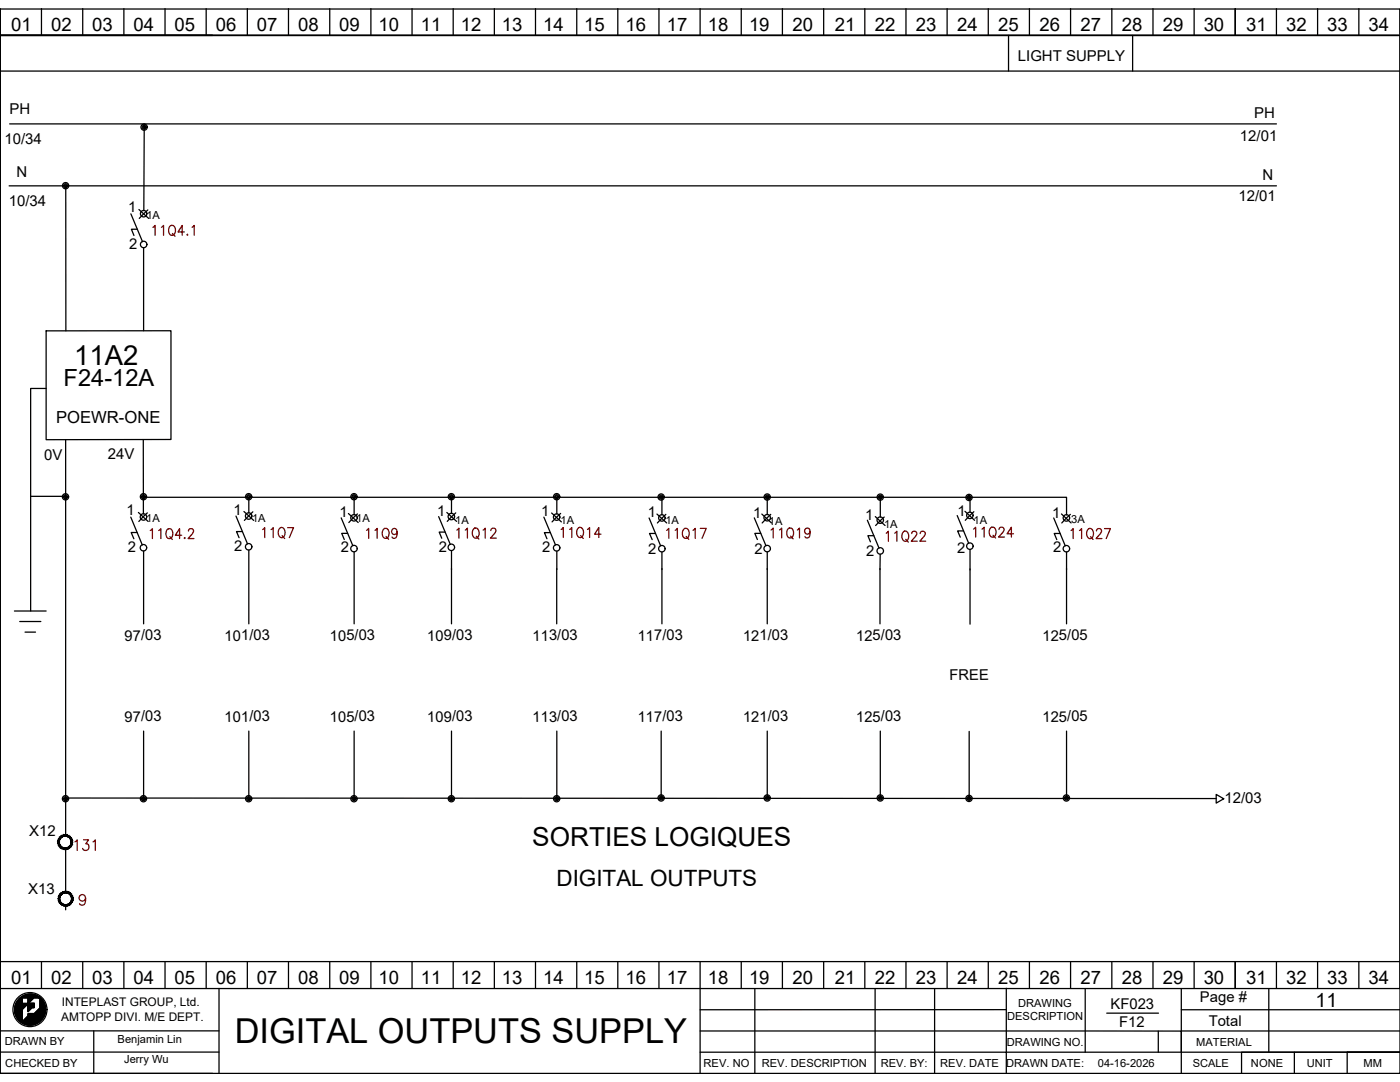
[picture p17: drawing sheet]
<svg xmlns="http://www.w3.org/2000/svg" width="279mm" height="216mm" viewBox="0 0 279 216" stroke-linecap="round" stroke-linejoin="round" font-family="sans-serif">
<defs><g id="words">
<text font-size="6.9" x="46.9" y="208.1">DIGITAL OUTPUTS SUPPLY</text>
<text font-size="5.5" x="14.8" y="72.8">11A2</text>
<text font-size="5.2" x="106.2" y="168.7">SORTIES LOGIQUES</text>
<text font-size="4.7" x="12.7" y="77">F24-12A</text>
<text font-size="4.5" x="111.1" y="176.7">DIGITAL OUTPUTS</text>
<text font-size="3.9" x="262.5" y="200.9">11</text>
<g font-size="3.7">
<text x="2.2" y="6.2">01</text>
<text x="10.2" y="6.2">02</text>
<text x="18.4" y="6.2">03</text>
<text x="26.6" y="6.2">04</text>
<text x="34.8" y="6.2">05</text>
<text x="43.1" y="6.2">06</text>
<text x="51.3" y="6.2">07</text>
<text x="59.5" y="6.2">08</text>
<text x="67.7" y="6.2">09</text>
<text x="75.5" y="6.2">10</text>
<text x="84" y="6.2">11</text>
<text x="92" y="6.2">12</text>
<text x="100.2" y="6.2">13</text>
<text x="108.4" y="6.2">14</text>
<text x="116.6" y="6.2">15</text>
<text x="124.8" y="6.2">16</text>
<text x="133.1" y="6.2">17</text>
<text x="141.3" y="6.2">18</text>
<text x="149.5" y="6.2">19</text>
<text x="158.1" y="6.2">20</text>
<text x="166.6" y="6.2">21</text>
<text x="174.6" y="6.2">22</text>
<text x="182.8" y="6.2">23</text>
<text x="191" y="6.2">24</text>
<text x="199.2" y="6.2">25</text>
<text x="207.4" y="6.2">26</text>
<text x="215.6" y="6.2">27</text>
<text x="223.9" y="6.2">28</text>
<text x="232.1" y="6.2">29</text>
<text x="240.2" y="6.2">30</text>
<text x="248.7" y="6.2">31</text>
<text x="256.7" y="6.2">32</text>
<text x="264.9" y="6.2">33</text>
<text x="273.1" y="6.2">34</text>
<text x="2.2" y="196.4">01</text>
<text x="10.2" y="196.4">02</text>
<text x="18.4" y="196.4">03</text>
<text x="26.6" y="196.4">04</text>
<text x="34.8" y="196.4">05</text>
<text x="43.1" y="196.4">06</text>
<text x="51.3" y="196.4">07</text>
<text x="59.5" y="196.4">08</text>
<text x="67.7" y="196.4">09</text>
<text x="75.5" y="196.4">10</text>
<text x="84" y="196.4">11</text>
<text x="92" y="196.4">12</text>
<text x="100.2" y="196.4">13</text>
<text x="108.4" y="196.4">14</text>
<text x="116.6" y="196.4">15</text>
<text x="124.8" y="196.4">16</text>
<text x="133.1" y="196.4">17</text>
<text x="141.3" y="196.4">18</text>
<text x="149.5" y="196.4">19</text>
<text x="158.1" y="196.4">20</text>
<text x="166.6" y="196.4">21</text>
<text x="174.6" y="196.4">22</text>
<text x="182.8" y="196.4">23</text>
<text x="191" y="196.4">24</text>
<text x="199.2" y="196.4">25</text>
<text x="207.4" y="196.4">26</text>
<text x="215.6" y="196.4">27</text>
<text x="223.9" y="196.4">28</text>
<text x="232.1" y="196.4">29</text>
<text x="240.2" y="196.4">30</text>
<text x="248.7" y="196.4">31</text>
<text x="256.7" y="196.4">32</text>
<text x="264.9" y="196.4">33</text>
<text x="273.1" y="196.4">34</text>
</g>
<text font-size="3.3" x="11.2" y="84.3">POEWR-ONE</text>
<g font-size="3">
<text x="203.1" y="12.3">LIGHT SUPPLY</text>
<text x="1.9" y="22.6">PH</text>
<text x="250.3" y="23.6">PH</text>
<text x=".9" y="28.7">10/34</text>
<text x="247.5" y="28.2">12/01</text>
<text x="3.3" y="35.3">N</text>
<text x="251.9" y="35.8">N</text>
<text x="1.7" y="41.2">10/34</text>
<text x="247.2" y="40">12/01</text>
<text x="25.5" y="42.3">1</text>
<text x="25.8" y="49.7">2</text>
<text x="8.8" y="91.7">0V</text>
<text x="21.5" y="91.6">24V</text>
<text x="25.3" y="102.8">1</text>
<text x="46.6" y="102.8">1</text>
<text x="67.8" y="103.1">1</text>
<text x="87.2" y="103.1">1</text>
<text x="108" y="103">1</text>
<text x="129.3" y="103.2">1</text>
<text x="150.3" y="103.3">1</text>
<text x="172.6" y="103.7">1</text>
<text x="191.1" y="103">1</text>
<text x="210" y="103.4">1</text>
<text x="25.5" y="110.2">2</text>
<text x="46.7" y="109.9">2</text>
<text x="68" y="110.2">2</text>
<text x="87.6" y="110">2</text>
<text x="108.2" y="110.2">2</text>
<text x="129.3" y="110.5">2</text>
<text x="150.6" y="110.5">2</text>
<text x="172.9" y="111">2</text>
<text x="191" y="110.3">2</text>
<text x="210.2" y="110.2">2</text>
<text x="24.8" y="127.8" transform="rotate(-1 24.8 127.8)">97/03</text>
<text x="44.8" y="127.8" transform="rotate(-1 44.8 127.8)">101/03</text>
<text x="65.8" y="127.8" transform="rotate(-1 65.8 127.8)">105/03</text>
<text x="85.3" y="127.8" transform="rotate(-1 85.3 127.8)">109/03</text>
<text x="106.3" y="127.8" transform="rotate(-1 106.3 127.8)">113/03</text>
<text x="127.3" y="127.8" transform="rotate(-1 127.3 127.8)">117/03</text>
<text x="148.3" y="127.8" transform="rotate(-1 148.3 127.8)">121/03</text>
<text x="170.9" y="127.8" transform="rotate(-1 170.9 127.8)">125/03</text>
<text x="208" y="127.8" transform="rotate(-1 208 127.8)">125/05</text>
<text x="189.5" y="135.8" transform="rotate(-1 189.5 135.8)">FREE</text>
<text x="24.8" y="144" transform="rotate(-1 24.8 144)">97/03</text>
<text x="44.8" y="144" transform="rotate(-1 44.8 144)">101/03</text>
<text x="65.8" y="144" transform="rotate(-1 65.8 144)">105/03</text>
<text x="85.3" y="144" transform="rotate(-1 85.3 144)">109/03</text>
<text x="106.3" y="144" transform="rotate(-1 106.3 144)">113/03</text>
<text x="127.3" y="144" transform="rotate(-1 127.3 144)">117/03</text>
<text x="148.3" y="144" transform="rotate(-1 148.3 144)">121/03</text>
<text x="170.9" y="144" transform="rotate(-1 170.9 144)">125/03</text>
<text x="208" y="144" transform="rotate(-1 208 144)">125/05</text>
<text x="244.3" y="160.1">12/03</text>
<text x="5.8" y="166.8">X12</text>
<text x="5.6" y="178.4">X13</text>
<text x="221.6" y="201.4">KF023</text>
<text x="239.5" y="199.9">Page #</text>
<text x="223.4" y="205">F12</text>
<text x="241.2" y="204.7">Total</text>
</g>
<g font-size="2.4">
<text x="12.2" y="203.7">AMTOPP DIVI. M/E DEPT.</text>
<text x="12.3" y="200.7">INTEPLAST GROUP, Ltd.</text>
</g>
<g font-size="2.2">
<text x="29.2" y="43.7">1A</text>
<text x="29.2" y="104.2">1A</text>
<text x="50.3" y="104.1">1A</text>
<text x="71.1" y="104.2">1A</text>
<text x="90.8" y="104.6">1A</text>
<text x="111.9" y="104.6">1A</text>
<text x="132.8" y="104.5">1A</text>
<text x="153.5" y="104.7">1A</text>
<text x="176.4" y="105.3">1A</text>
<text x="194.3" y="104.6">1A</text>
<text x="213.8" y="104.5">3A</text>
<text x="201" y="203.6">DESCRIPTION</text>
<text x="203.2" y="201">DRAWING</text>
<text x=".9" y="208.6">DRAWN BY</text>
<text x="23.5" y="208.1">Benjamin Lin</text>
<text x="200.9" y="208.6">DRAWING NO.</text>
<text x="238.7" y="208.6">MATERIAL</text>
<text x="1.1" y="212.9">CHECKED BY</text>
<text x="24.8" y="212.2">Jerry Wu</text>
<text x="140.4" y="212.9">REV. NO</text>
<text x="152" y="212.9">REV. DESCRIPTION</text>
<text x="175.8" y="212.9">REV. BY:</text>
<text x="187.6" y="212.9">REV. DATE DRAWN DATE:</text>
<text x="219.1" y="212.9">04-16-2026</text>
<text x="238" y="212.9">SCALE</text>
<text x="249.7" y="212.9">NONE</text>
<text x="260.8" y="212.9">UNIT</text>
<text x="272.1" y="212.9">MM</text>
</g>
</g></defs>
<g fill="none" stroke="#000" stroke-width=".25">
<path d="M.1 1.8h279.3v212.4h-279.3zM.1 7v-5.2v190.2v-4.3M.1 14.2h279.3M8.3 1.7v5.4M16.5 1.7v5.4M24.7 1.7v5.4M32.9 1.7v5.4M41.1 1.7v5.4M42.4 7.1h-42.3h279.3M49.4 1.7v5.4M57.6 1.7v5.4M65.8 1.7v5.4"/>
<path d="M74 1.7v5.4M82.2 1.7v5.4M90.4 1.7v5.4M98.7 1.7v5.4M106.9 1.7v5.4M115.1 1.7v5.4M123.3 1.7v5.4M131.5 1.7v5.4M139.7 1.7v5.4M147.9 1.7v5.4M156.1 1.7v5.4M164.4 1.7v5.4"/>
<path d="M172.6 1.7v5.4M180.8 1.7v5.4M189 1.7v5.4M197.2 1.7v5.4M201.3 7.1v7.1M205.4 1.7v5.4M213.7 1.7v5.4M221.9 1.7v5.4M226 7.1v7.1M230.1 1.7v5.4M238.3 1.7v5.4M246.5 7.1v-5.4v5.4"/>
<path d="M254.7 1.7v5.4M263 1.7v5.4M271.2 1.7v5.4M279.4 1.8v195.5h-279.3v-5.3M1.8 37.1h252.9M1.9 24.7h252.8M13.1 37.1v28.9M28.8 24.7l-.1 17.3M26.1 42.7l2.3 5.5M27.4 45.7h-1.2l.5 1.3M27.7 41.8l2 1.8M28.7 49.4v16.6"/>
<path d="M29.5 41.9l-1.7 1.7M9.2 66h24.9v21.7h-24.9zM9.2 77.5h-3.1v44.4M6.1 99h7M13.1 87.7v79M28.6 87.7v14.9M28.6 99.2h184.3v3.5M49.7 99.3v3.1M70.7 99.3v3.4M90.1 99.3v3.2M111.1 99.3v3.3M132.1 99.3v3.4"/>
<path d="M153.1 99.3v3.4M175.7 99.3v3.9M193.6 99.3v2.9M26.1 103.2l2.3 5.6M27.4 106.3h-1.2l.5 1.2M27.6 102.3l2 1.8M28.7 110v14.5M29.4 102.3l-1.7 1.8M47.1 103l2.3 5.5M48.4 106.1h-1.2l.5 1.2M48.7 102.1l1.9 1.7M49.7 109.8v14.7"/>
<path d="M50.5 102.1l-1.7 1.7M68.1 103.3l2.3 5.6M69.4 106.4h-1.2l.5 1.3M69.5 102.5l2 1.8M70.7 110.1v14.4M71.3 102.6l-1.7 1.7M87.5 103.1l2.4 5.5M88.8 106.2h-1.1l.5 1.2M89.2 102.3l1.9 1.7M90.1 109.9v14.6M91 102.3l-1.7 1.7M108.5 103.2l2.4 5.6"/>
<path d="M109.8 106.3h-1.2l.6 1.2M110.1 102.4l1.9 1.7M111.1 110v14.5M111.9 102.4l-1.7 1.7M129.5 103.4l2.3 5.5M130.8 106.4h-1.2l.6 1.3M131.1 102.6l2 1.8M132.1 110.2v14.3M132.9 102.6l-1.7 1.8M150.5 103.3l2.4 5.6M151.8 106.4h-1.2l.6 1.3M152 102.6l2 1.8"/>
<path d="M153.1 110.1v14.4M153.8 102.6l-1.7 1.8M173.1 103.8l2.3 5.6M174.4 106.9h-1.2l.5 1.2M174.7 103.1l1.9 1.8M175.6 113.5v11M175.7 110.6l-.1 3M176.5 103.2l-1.7 1.7M191 102.9l2.3 5.5M192.3 105.9h-1.2l.5 1.3M192.6 102l1.9 1.8M193.6 109.6v14.9"/>
<path d="M194.4 102.1l-1.8 1.7M210.3 103.4l2.3 5.5M211.6 106.4h-1.2l.5 1.3M211.8 102.6l2 1.8M212.9 110.2v14.3M213.6 102.6l-1.7 1.8M2.9 121.9h6.3M3.9 124h4.2M5 126.1h2.1M13.1 159.2l229.6 .1M28.7 145.9v13.3M49.7 145.9v13.5"/>
<path d="M70.7 145.9v13.5M90.1 145.9v13.5M111.1 145.9v13.5M132 145.9v13.3M153.1 145.9v13.3M175.7 145.9v13.3M193.4 145.9v13.4M212.9 145.9v13.3M242.7 158.5l1.5 .9-1.5 .9zM13.1 169.3v8.7M.1 192v5.2M.1 191.9h279.3"/>
<path d="M4.3 198.9l-.9 .8M4.3 198.9h1.3v1.3h-1.3zM4.4 199.2l-1.4 1.4M4.4 199.2l-1.4 1.5M4.4 199.3l-1.4 1.5M4.4 199.4l-1.5 1.5M4.4 199.5l-1.5 1.5M4.4 199.5l-1.5 1.6M4.4 199.6l-1.5 1.5M4.4 199.7l-1.5 1.5M4.4 199.7l-1.5 1.6M4.4 199.8l-1.5 1.6"/>
<path d="M4.4 199.9l-1.5 1.5M4.4 199.9l-1.5 1.6M4.5 198.8l-1.2 1.1M4.7 198.6l-1.5 1.6M4.9 198.6l-1.8 1.7M5.1 198.5l-2.1 2M5.2 198.5l-.7 .6M5.3 198.4l-.7 .7M5.4 198.4l-.8 .7M5.4 198.4l-.7 .7M5.5 198.4l-.7 .7M5.6 198.4l-.8 .7"/>
<path d="M5.6 199.5l1.1-1.1-1.1 1.1M5.7 198.4l-.8 .7M5.8 198.4l-.8 .7M5.8 198.4l-.7 .7M5.9 198.4l-.8 .7M6 198.3l-.8 .8M6 198.3l-.7 .8M6.1 198.4l-.8 .7M6.2 198.4l-.8 .7M6.2 198.4l-.7 .7M6.3 198.4l-.8 .7M6.4 198.4l-.8 .7"/>
<path d="M6.4 198.4l-.8 .8M6.5 198.4l-.9 .8M6.5 198.4l-.9 .9M6.6 198.4l-1 1M6.8 198.4l-1.2 1.2M6.8 198.5l-1.2 1.2M6.9 198.5l-1.3 1.2M6.9 198.5l-1.3 1.3M7 198.5l-1.4 1.4M7.1 198.5l-1.5 1.5M7.1 198.5l-1.5 1.6M7.2 198.6l-1.6 1.6"/>
<path d="M7.2 198.6l-4 4.1 4.1-4.1M7.3 198.6l-.5 .5M7.4 198.6l-.5 .5M7.4 198.7l-.4 .4M7.5 198.7l-.5 .4M7.5 198.7l-.4 .4M7.6 198.8l-.4 .3M7.6 198.8l-.3 .3M7.6 199.1l.2-.2-.1 .2M7.7 198.8l-.3 .3M7.7 198.9l-.2 .2M7.8 198.9l-.3 .2"/>
<path d="M7.9 199l-.2 .2M7.9 199l-.1 .2M8 199.8l.4-.4-.4 .5M8 199l-.2 .2 .2-.1M8 199.1l-.1 .2M8.1 199.1l-.2 .2M8.1 199.3l-.2-.3-1-.1-2.6 2.6v2.5l1.3-1.3v-.4h1.3l1.2-1.3v-1.7M8.1 199.2l-.2 .1M8.1 199.2l-.2 .2M8.2 199.2l-.2 .3M8.2 199.3l-.2 .2M8.3 199.3l-.3 .3"/>
<path d="M8.3 191.9v5.3M8.3 199.3l-.3 .4M8.3 199.4l-.3 .3M8.4 199.5l-.4 .4M8.4 199.5l-.4 .5M8.5 199.6l-.5 .5M8.6 199.7l-.6 .6M8.6 199.7l-.6 .7M8.7 199.8l-.7 .8M8.7 199.9l-.7 .7M8.7 199.9l-.7 .8M8.7 200l-.7 .8"/>
<path d="M13.1 180.7v.8M16.5 191.9v5.3M24.7 191.9v5.3M32.9 191.9v5.3M41.1 191.9v5.3M43.7 197.2v17M49.4 191.9v5.3M57.6 191.9v5.3M65.8 191.9v5.3M74 191.9v5.3M82.2 191.9v5.3M90.4 191.9v5.3"/>
<path d="M98.7 191.9v5.3M106.9 191.9v5.3M115.1 191.9v5.3M123.3 191.9v5.3M131.5 191.9v5.3M139.7 191.9v22.3M147.9 191.9v5.3M150.6 197.3v16.9M156.1 191.9v5.3M164.4 191.9v5.3M172.6 191.9v5.3M174.6 197.3v16.9"/>
<path d="M180.8 191.9v5.3M186.5 197.3v16.9M189 191.9v5.3M197.2 191.9v5.3M200.8 197.2v12.8h78.6h-10.5v4.2M205.4 191.9v5.3M213.7 191.9v5.3M216.6 197.3v12.7M221.9 191.9v5.3M230.1 191.9v5.3M235.8 197.3v16.9M238.3 191.9v5.3"/>
<path d="M246.5 197.2v-5.3v5.3M253.2 197.3v12.7M254.7 191.9v5.3M263 191.9v5.3M271.2 191.9v5.3M.1 209.9h43.6M.1 205.7h43.6M.1 214.2h42.3M4.4 201.5l-1.2 1.3M4.4 201.8l-1.1 1.2M4.4 201.9l-1.1 1.2M4.4 202.1l-1 1"/>
<path d="M4.4 202.1l-1 1.1M4.4 202.4l-.9 .9M4.4 202.5l-.8 .9M4.4 202.7l-.8 .8M4.4 202.8l-.7 .8 .7-.8M4.4 202.9l-.7 .7M4.4 203l-.6 .6 .6-.6M4.4 203.2l-.5 .6M4.4 203.3l-.4 .5M4.4 200l-1.5 1.6M4.4 200.1l-1.5 1.6M4.4 200.2l-1.5 1.6"/>
<path d="M4.4 201.6l-1.2 1.2M4.4 201.7l-1.2 1.2M4.4 201.7l-1.1 1.2M4.4 202l-1 1.1M4.4 202.2l-1 1M4.4 202.3l-.9 1M4.4 202.6l-.8 .9M4.4 203.1l-.5 .6M4.4 203.2l-.5 .5M4.4 203.4l-.4 .4M4.4 203.5l-.4 .4M4.4 203.5l-.3 .4"/>
<path d="M4.4 203.6l-.3 .3M4.4 203.6l-.3 .4M4.4 203.7l-.2 .3M4.4 203.8l-.2 .2M4.5 200.3l-1.6 1.6M4.6 200.3l-1.7 1.6M4.6 200.3l-1.7 1.7M4.7 200.3l-1.8 1.8M4.8 200.3l-1.8 1.8M4.8 200.3l-1.8 1.9M4.9 200.3l-1.9 1.9M5 200.3l-2 2"/>
<path d="M5.1 200.3l-2.1 2M5.1 200.3l-2.1 2.1M5.2 200.3l-2.2 2.1M5.3 200.3l-2.2 2.2M5.3 200.3l-2.2 2.2 2.3-2.2M5.5 200.3l-2.4 2.3M5.6 200.2h1.3v.8h-.5l-.8 .9zM5.7 202.2l-.1 .1M5.7 200.2l-.1 .1M5.7 202.2l-.1 .2M5.8 200.2l-.2 .2M5.8 202.2l-.2 .2"/>
<path d="M5.9 202.2l-.3 .3M5.9 200.2l-.3 .3 .2-.2M5.9 200.2l-.3 .4M6 202.2l-.4 .4M6 200.2l-.4 .4 .3-.3M6.1 200.2l-.5 .5M6.1 202.2l-1.8 1.8M6.2 200.2l-.6 .6M6.2 202.2l-1.9 1.9M6.2 200.2l-.6 .7M6.3 200.2l-.7 .7M6.4 202.2l-2 1.9"/>
<path d="M6.4 200.2l-.8 .8 .8-.7M6.4 202.2l-1.9 2M6.5 202.2l-2 2M6.5 200.2l-.9 .9 .9-.8M6.6 200.2l-1 1.1M6.6 202.2l-2 2M6.7 200.2l-1.1 1.1M6.7 202.2l-2 2.1M6.8 202.2l-2.1 2.1M6.8 200.2l-1.2 1.2M6.8 200.6l-1.2 1.1M6.8 200.7l-.4 .4"/>
<path d="M6.8 200.8l-.3 .3M6.8 201l-.1 .1M6.8 201v.1M6.9 200.2l-1.3 1.2 1.2-1.1M6.9 200.3l-1.3 1.2M6.9 200.3l-1.3 1.3 1.2-1.2M6.9 200.4l-1.3 1.3 1.2-1.2M6.9 200.5l-1.3 1.3M6.9 200.6l-1.3 1.2M6.9 200.6l-.4 .4M6.9 200.7l-.4 .3M6.9 200.8l-.3 .3"/>
<path d="M6.9 200.9l-.3 .2M6.9 200.9l-.1 .1M6.9 201h-.1M8 200.2l.5-.6-.5 .6M8 200.4l.6-.7-.6 .8M8.7 203.1l-1.1 1M8.8 200l-.8 .8M8.8 202.9l-1.3 1.3M8.8 200.1l-.8 .8M8.8 200.1l-.8 .9M8.8 202.8l-1.5 1.5M8.8 200.2l-.8 .8"/>
<path d="M8.9 200.2l-4.1 4.1M8.9 200.3l-4.1 4M8.9 202.7l-1.7 1.6M8.9 200.3l-4 4.1M8.9 200.4l-3.9 4M8.9 202.5l-1.8 1.9M9 200.4l-4 4M9 200.5l-3.9 3.9M9 200.6l-3.9 3.8M9 200.6l-3.8 3.8 3.8-3.7M9 202.4l-2.1 2M9 202.2l-2.2 2.3"/>
<path d="M9 200.7l-3.7 3.8M9 200.8l-3.7 3.7M9 202.2l-2.3 2.3M9.1 200.8l-3.7 3.7M9.1 202.1l-2.5 2.4M9.1 200.9l-3.7 3.6M9.1 201l-3.6 3.5M9.1 201l-3.5 3.5M9.1 202l-2.6 2.5M9.1 201.1l-3.5 3.5M9.1 201.1l-3.4 3.5M9.1 201.2l-3.4 3.4"/>
<path d="M9.1 201.7l-2.8 2.9M9.1 201.8l-2.7 2.8M9.1 201.9l-2.6 2.6M9.1 201.3l-3.3 3.3M9.1 201.3l-3.2 3.3M9.1 201.4l-3.2 3.2M9.1 201.5l-3.1 3.1M9.1 201.5l-3 3.1M9.1 201.6l-3 3M9.1 201.7l-2.9 2.9M18.7 205.7v8.5M139.7 205.7h96.1v4.3"/>
<path d="M139.7 210h61.1v4.2M200.8 201.5h-61.1M220.9 202.2h10.3M231.2 205.7v4.3M235.8 201.5h43.6M235.8 205.7h43.6M258.3 210h-10.5v4.2M268.9 210h-10.6v4.2"/>
<circle cx="13.1" cy="37.1" r=".62"/>
<circle cx="13.1" cy="37.1" r=".39"/>
<circle cx="13.1" cy="37.1" r=".2"/>
<circle cx="28.8" cy="25.4" r=".62"/>
<circle cx="28.8" cy="25.4" r=".39"/>
<circle cx="28.8" cy="25.4" r=".2"/>
<circle cx="28.7" cy="42.6" r=".65"/>
<circle cx="28.7" cy="48.8" r=".65"/>
<circle cx="13.1" cy="99.1" r=".62"/>
<circle cx="13.1" cy="99.1" r=".39"/>
<circle cx="13.1" cy="99.1" r=".2"/>
<circle cx="28.6" cy="99.1" r=".62"/>
<circle cx="28.6" cy="99.1" r=".39"/>
<circle cx="28.6" cy="99.1" r=".2"/>
<circle cx="49.6" cy="99.1" r=".62"/>
<circle cx="49.6" cy="99.1" r=".39"/>
<circle cx="49.6" cy="99.1" r=".2"/>
<circle cx="70.6" cy="99.1" r=".62"/>
<circle cx="70.6" cy="99.1" r=".39"/>
<circle cx="70.6" cy="99.1" r=".2"/>
<circle cx="90.1" cy="99.1" r=".62"/>
<circle cx="90.1" cy="99.1" r=".39"/>
<circle cx="90.1" cy="99.1" r=".2"/>
<circle cx="111.1" cy="99.1" r=".62"/>
<circle cx="111.1" cy="99.1" r=".39"/>
<circle cx="111.1" cy="99.1" r=".2"/>
<circle cx="131.9" cy="99.2" r=".62"/>
<circle cx="131.9" cy="99.2" r=".39"/>
<circle cx="131.9" cy="99.2" r=".2"/>
<circle cx="153.1" cy="99.2" r=".62"/>
<circle cx="153.1" cy="99.2" r=".39"/>
<circle cx="153.1" cy="99.2" r=".2"/>
<circle cx="175.7" cy="99.2" r=".62"/>
<circle cx="175.7" cy="99.2" r=".39"/>
<circle cx="175.7" cy="99.2" r=".2"/>
<circle cx="193.4" cy="99.3" r=".62"/>
<circle cx="193.4" cy="99.3" r=".39"/>
<circle cx="193.4" cy="99.3" r=".2"/>
<circle cx="28.6" cy="103.2" r=".65"/>
<circle cx="28.6" cy="109.3" r=".65"/>
<circle cx="49.6" cy="103" r=".65"/>
<circle cx="49.6" cy="109.1" r=".65"/>
<circle cx="70.6" cy="103.3" r=".65"/>
<circle cx="70.6" cy="109.5" r=".65"/>
<circle cx="90.1" cy="109.2" r=".65"/>
<circle cx="90.1" cy="103.1" r=".65"/>
<circle cx="111.1" cy="103.2" r=".65"/>
<circle cx="111.1" cy="109.3" r=".65"/>
<circle cx="132.1" cy="103.3" r=".65"/>
<circle cx="132.1" cy="109.5" r=".65"/>
<circle cx="153.1" cy="103.3" r=".65"/>
<circle cx="153.1" cy="109.5" r=".65"/>
<circle cx="175.7" cy="103.8" r=".65"/>
<circle cx="175.7" cy="109.9" r=".65"/>
<circle cx="193.6" cy="102.8" r=".65"/>
<circle cx="193.6" cy="109" r=".65"/>
<circle cx="212.8" cy="103.3" r=".65"/>
<circle cx="212.8" cy="109.5" r=".65"/>
<circle cx="13.1" cy="159.4" r=".62"/>
<circle cx="13.1" cy="159.4" r=".39"/>
<circle cx="13.1" cy="159.4" r=".2"/>
<circle cx="28.6" cy="159.4" r=".62"/>
<circle cx="28.6" cy="159.4" r=".39"/>
<circle cx="28.6" cy="159.4" r=".2"/>
<circle cx="49.6" cy="159.4" r=".62"/>
<circle cx="49.6" cy="159.4" r=".39"/>
<circle cx="49.6" cy="159.4" r=".2"/>
<circle cx="70.6" cy="159.4" r=".62"/>
<circle cx="70.6" cy="159.4" r=".39"/>
<circle cx="70.6" cy="159.4" r=".2"/>
<circle cx="90.1" cy="159.4" r=".62"/>
<circle cx="90.1" cy="159.4" r=".39"/>
<circle cx="90.1" cy="159.4" r=".2"/>
<circle cx="111.1" cy="159.4" r=".62"/>
<circle cx="111.1" cy="159.4" r=".39"/>
<circle cx="111.1" cy="159.4" r=".2"/>
<circle cx="131.9" cy="159.2" r=".62"/>
<circle cx="131.9" cy="159.2" r=".39"/>
<circle cx="131.9" cy="159.2" r=".2"/>
<circle cx="153.1" cy="159.2" r=".62"/>
<circle cx="153.1" cy="159.2" r=".39"/>
<circle cx="153.1" cy="159.2" r=".2"/>
<circle cx="175.7" cy="159.2" r=".62"/>
<circle cx="175.7" cy="159.2" r=".39"/>
<circle cx="175.7" cy="159.2" r=".2"/>
<circle cx="193.4" cy="159.3" r=".62"/>
<circle cx="193.4" cy="159.3" r=".39"/>
<circle cx="193.4" cy="159.3" r=".2"/>
<circle cx="212.8" cy="159.2" r=".62"/>
<circle cx="212.8" cy="159.2" r=".39"/>
<circle cx="212.8" cy="159.2" r=".2"/>
<circle cx="6" cy="201.5" r="3.4"/>
</g>
<g fill="#000" stroke="#000" stroke-width=".2">
<path d="M12.7 169.2v.2l.3-.2zM12.7 169.4l.3-.2v.3zM13 169.2v.3l.3-.3zM13.3 169.2v.2l-.3 .1zM13.3 169.2v.2l.2-.3zM13.5 169.1l.2 .2-.4 .1zM13.5 169.1l.2 .2 .1-.3zM13.8 169l.1 .2-.2 .1zM13.8 169l.1 .2v-.4zM13.9 168.8l.2 .1-.2 .3zM14.1 168.6l-.2 .2 .2 .1zM14.1 168.6l.2 .1-.2 .2zM14.2 168.3l-.1 .3 .2 .1zM14.2 168.3l.2 .1-.1 .3zM14.2 168v.3l.2 .1zM14.2 168h.3l-.1 .4zM14.2 167.8v.2h.3zM14.2 167.8l.2-.1 .1 .3zM14.1 167.5l.1 .3 .2-.1zM14.1 167.5l.2-.1 .1 .3zM13.9 167.3l.2 .2 .2-.1zM13.9 167.3l.2-.2 .2 .3zM13.8 167.1l.1 .2 .2-.2zM13.9 166.9l.2 .2h-.3zM13.5 167l.3 .1 .1-.2zM13.7 166.7l.2 .2-.4 .1zM13.3 166.9l.2 .1 .2-.3zM13.3 166.6l.4 .1-.4 .2zM13 166.8l.3 .1v-.3zM13 166.6h.3l-.3 .2zM12.7 166.9l.3-.1v-.2zM12.7 166.6h.3l-.3 .3zM12.7 166.6l-.2 .4 .2-.1zM12.4 166.7l.3-.1-.2 .4zM12.4 166.7l-.1 .4 .2-.1zM12.1 166.9l.3-.2-.1 .4zM12.1 166.9v.4l.2-.2zM11.9 167.1l.2-.2v.4zM11.9 167.1v.4l.2-.2zM11.9 167.1v.4l-.2-.1zM11.7 167.4l.2 .4v-.3zM11.7 167.4l.2 .4-.3-.1zM11.6 167.7l.2 .3 .1-.2zM11.6 167.7l.2 .3h-.2zM11.6 168l.3 .3-.1-.3zM11.6 168l.3 .3-.3 .1zM11.6 168.4l.3 .2v-.3zM11.6 168.4l.3 .2-.2 .1zM11.7 168.7l.4 .1-.2-.2zM11.7 168.7l.4 .1-.2 .1zM11.9 168.9l.4 .1-.2-.2zM11.9 168.9l.4 .1-.2 .2zM12.3 169l-.2 .2 .4-.1zM12.1 169.2l.4-.1-.1 .2zM12.5 169.1l-.1 .2 .3-.1zM12.4 169.3l.3-.1v.2z"/>
<path d="M12.8 180.5v.2l.3-.2zM12.8 180.7l.3-.2v.3zM13.1 180.5v.3l.3-.3zM13.4 180.5v.2l-.3 .1zM13.4 180.5v.2l.2-.3zM13.6 180.4l.1 .2-.3 .1zM13.6 180.4l.1 .2 .1-.3zM13.8 180.3l.2 .2-.3 .1zM14 180.1l-.2 .2 .2 .2zM14 180.1l.2 .1-.2 .3zM14.2 179.9l-.2 .2 .2 .1zM14.2 179.9l.2 .1-.2 .2zM14.2 179.6v.3l.2 .1zM14.2 179.6l.3 .1-.1 .3zM14.3 179.3l-.1 .3 .3 .1zM14.3 179.3h.2v.4zM14.2 179.1l.1 .2h.2zM14.2 179.1l.3-.1v.3zM14.2 178.8v.3l.3-.1zM14.2 178.8l.2-.1 .1 .3zM14 178.6l.2 .2 .2-.1zM14 178.6l.2-.2 .2 .3zM13.8 178.4l.2 .2 .2-.2zM14 178.2l.2 .2h-.4zM13.6 178.3l.2 .1 .2-.2zM13.7 178l.3 .2-.4 .1zM13.4 178.2l.2 .1 .1-.3zM13.4 177.9l.3 .1-.3 .2zM13.1 178.1l.3 .1v-.3zM13.1 177.9h.3l-.3 .2zM13.1 177.9l-.3 .3 .3-.1zM12.8 177.9h.3l-.3 .3zM12.8 177.9l-.2 .4 .2-.1zM12.5 178l.3-.1-.2 .4zM12.5 178l-.1 .4 .2-.1zM12.2 178.2l.3-.2-.1 .4zM12.2 178.2v.4l.2-.2zM12.2 178.2v.4l-.2-.2zM12 178.4v.4l.2-.2zM12 178.4v.4l-.2-.1zM11.8 178.7l.1 .4 .1-.3zM11.8 178.7l.1 .4-.2-.1zM11.7 179l.2 .3v-.2zM11.7 179l.2 .3h-.3zM11.6 179.3l.3 .3v-.3zM11.6 179.3l.3 .3-.2 .1zM11.7 179.7l.3 .2-.1-.3zM11.7 179.7l.3 .2-.2 .1zM11.8 180l.4 .1-.2-.2zM11.8 180l.4 .1-.2 .1zM12 180.2l.4 .1-.2-.2zM12 180.2l.4 .1-.2 .2zM12.4 180.3l-.2 .2 .4-.1zM12.2 180.5l.4-.1-.1 .2zM12.6 180.4l-.1 .2 .3-.1zM12.5 180.6l.3-.1v.2z"/>
</g>
<g fill="none" stroke="#720000" stroke-width=".25">
<path d="M30.5 45.4l.4-.4v1.9M32.2 45.4l.4-.4v1.9M34 45.1a.68 .68 0 0 1 1 .6v.5a.68 .68 0 0 1-.7 .8 .68 .68 0 0 1-.6-.8v-.5zM34.4 46.6l.5 .5M36.8 46.3h-1.3l.9-1.3v1.9M37.4 46.8v.1zM38.3 45.4l.5-.4v1.9M30 105.9l.4-.4v2M31.7 105.9l.4-.4v2M33.5 105.6a.89 .89 0 0 1 1 .3 .89 .89 0 0 1-.1 1.1 .65 .65 0 0 1-.8 .5 .65 .65 0 0 1-.5-.8v-.5zM33.9 107.1l.5 .6M36.3 106.8h-1.3l.8-1.3v2"/>
<path d="M36.9 107.3v.2zM37.6 106l.4-.5h.3l.2 .2a.66 .66 0 0 1-.1 .8l-.9 1h1.2M52.4 105.7l.4-.4v2M54.1 105.7l.4-.4v2M55.8 105.4l.2-.1a1.04 1.04 0 0 1 .9 .7 1.04 1.04 0 0 1-.3 1.1l-.2 .2a1.04 1.04 0 0 1-.9-.8 1.04 1.04 0 0 1 .3-1.1zM56.3 106.9l.5 .6M57.4 105.3h1.2l-.9 2M73.2 105.8l.4-.4v2M74.8 105.8l.5-.4v2M76.6 105.5l.2-.1a1.05 1.05 0 0 1 .9 .8 1.05 1.05 0 0 1-.4 1.1l-.2 .1a1.05 1.05 0 0 1-.9-.7 1.05 1.05 0 0 1 .4-1.2zM77 107l.6 .6M79.2 106.1a.56 .56 0 0 1-.7 .4 .56 .56 0 0 1-.2-.8 .56 .56 0 0 1 .9 0 1.92 1.92 0 0 1-.2 1.6 .49 .49 0 0 1-.8-.2"/>
<path d="M91.2 105.8l.4-.4v2M92.9 105.8l.4-.4v2M94.5 105.5l.3-.1a1.04 1.04 0 0 1 .9 .7 1.04 1.04 0 0 1-.3 1.1l-.3 .2a1.04 1.04 0 0 1-.9-.8 1.04 1.04 0 0 1 .3-1.1zM95.1 107l.5 .6M96.4 105.8l.4-.4v2M98 105.9l.3-.5h.3l.3 .2a.66 .66 0 0 1-.2 .8l-.8 1h1.2M112 105.6l.4-.3v2M113.7 105.6l.4-.3v2M115.4 105.4l.2-.2a1.04 1.04 0 0 1 .9 .8 1.04 1.04 0 0 1-.3 1.1l-.3 .1a1.04 1.04 0 0 1-.9-.7 1.04 1.04 0 0 1 .4-1.1zM115.9 106.9l.5 .5M117.2 105.6l.5-.3v2M119.9 106.6h-1.2l.8-1.3v2"/>
<path d="M133.1 105.8l.4-.4v2M134.7 105.8l.5-.4v2M136.5 105.5l.2-.1a1.05 1.05 0 0 1 .9 .8 1.05 1.05 0 0 1-.4 1.1l-.2 .1a1.05 1.05 0 0 1-.9-.7 1.05 1.05 0 0 1 .4-1.2zM136.9 107l.6 .6M138.3 105.8l.4-.4v2M139.8 105.4h1.1l-.8 2M153.9 105.7l.4-.3v1.9M155.6 105.7l.4-.3v1.9M157.4 105.5a.68 .68 0 0 1 .7 0 .68 .68 0 0 1 .3 .6v.5a.68 .68 0 0 1-.7 .8 .68 .68 0 0 1-.7-.8l.1-.8zM157.8 107l.5 .5M159.1 105.7l.5-.3v1.9M161.7 106a.56 .56 0 0 1-.8 .5 .56 .56 0 0 1-.2-.9 .56 .56 0 0 1 .9 0 1.98 1.98 0 0 1-.2 1.7 .51 .51 0 0 1-.7-.2"/>
<path d="M176.9 106.4l.4-.4v2M178.6 106.4l.4-.4v2M180.3 106.2l.2-.2a1.04 1.04 0 0 1 .9 .7 1.04 1.04 0 0 1-.3 1.1l-.3 .2a1.04 1.04 0 0 1-.9-.7 1.04 1.04 0 0 1 .4-1.1zM180.8 107.6l.5 .6M181.9 106.5l.4-.5h.3l.3 .2a.66 .66 0 0 1-.2 .8l-.8 1h1.1M183.6 106.5l.4-.5h.3l.3 .2a.66 .66 0 0 1-.2 .8l-.8 1h1.1M194.3 105.6l.4-.4v2M196 105.6l.4-.4v2M197.8 105.3a.68 .68 0 0 1 .7 0 .68 .68 0 0 1 .3 .7v.4a.68 .68 0 0 1-.7 .8 .68 .68 0 0 1-.7-.8l.1-.7zM198.2 106.8l.5 .6M199.4 105.7l.3-.5h.3l.3 .2a.66 .66 0 0 1-.2 .8l-.8 1h1.2M202.3 106.5h-1.3l.8-1.3v2"/>
<path d="M213.7 105.9l.5-.4v2M215.4 105.9l.5-.4v2M217.1 105.6l.3-.1a1.04 1.04 0 0 1 .9 .7 1.04 1.04 0 0 1-.3 1.1l-.3 .2a1.04 1.04 0 0 1-.9-.8 1.04 1.04 0 0 1 .3-1.1zM217.6 107.1l.5 .5M218.8 105.9l.4-.4h.3l.3 .2a.66 .66 0 0 1-.2 .8l-.9 1h1.2M220.4 105.5h1.2l-.8 2M15 168l.4-.4v2.1M16.7 167.6h1l-.6 .8a.67 .67 0 0 1 .6 1 .67 .67 0 0 1-1.2-.1M17.1 179.2a.66 .66 0 0 1-.9 .6 .66 .66 0 0 1-.3-1 .66 .66 0 0 1 1.1 0 1.88 1.88 0 0 1-.2 1.7 .62 .62 0 0 1-.9-.2M18.6 168l.4-.4v2.1"/>
</g>
<use href="#words"/>
</svg>
